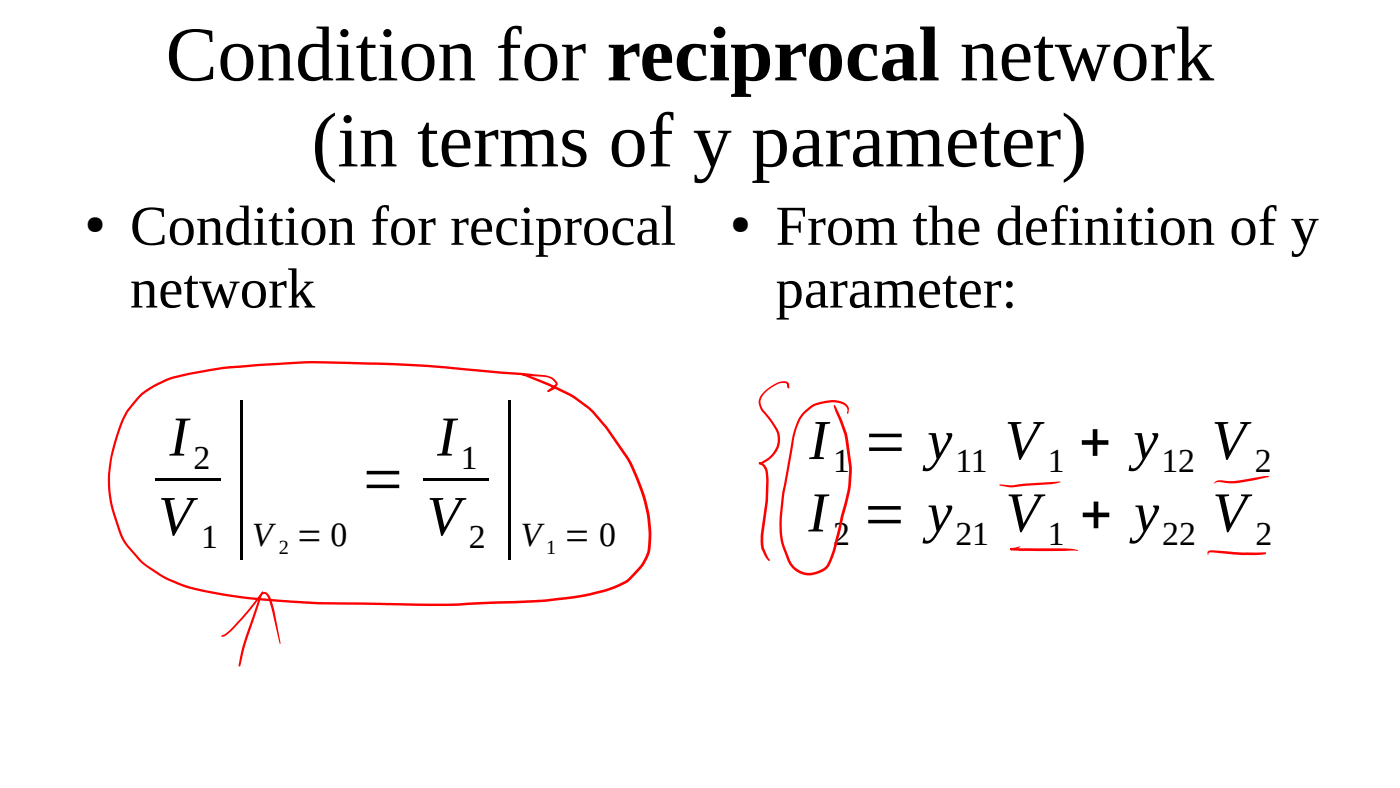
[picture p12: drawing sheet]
<svg xmlns="http://www.w3.org/2000/svg" width="280mm" height="158mm" viewBox="0 0 280 158" stroke-linecap="round" stroke-linejoin="round" font-family="sans-serif">
<defs><g id="words">
<g font-size="31.7">
<text x="46.1" y="105.2">|</text>
<text x="99.8" y="105.2">|</text>
</g>
<g font-size="15.5">
<text x="33.2" y="16.1">Condition for reciprocal network</text>
<text x="62.3" y="33.3">(in terms of y parameter)</text>
</g>
<g font-size="11.3">
<text x="26" y="48.9">Condition for reciprocal</text>
<text x="155.1" y="48.9">From the definition of y</text>
<text x="26" y="61.5">network</text>
<text x="155.1" y="61.5">parameter:</text>
<text x="33.9" y="91.1">I</text>
<text x="87.4" y="91.1">I</text>
<text x="161.9" y="91.8">I = y</text>
<text x="200.9" y="91.8">V + y</text>
<text x="242.3" y="91.8">V</text>
<text x="72.1" y="99.2">=</text>
<text x="31.6" y="106.9">V</text>
<text x="85.3" y="106.9">V</text>
<text x="161.7" y="106.2">I = y</text>
<text x="201.1" y="106.2">V + y</text>
<text x="242.5" y="106.2">V</text>
</g>
<g font-size="6.8">
<text x="38.7" y="93.7">2</text>
<text x="92.2" y="93.7">1</text>
<text x="166.6" y="94.4">1</text>
<text x="191.1" y="94.4">11</text>
<text x="209.6" y="94.4">1</text>
<text x="232.3" y="94.4">12</text>
<text x="250.9" y="94.4">2</text>
<text x="40.3" y="109.6">1</text>
<text x="50.5" y="109.1">V = 0</text>
<text x="93.8" y="109.6">2</text>
<text x="104.2" y="109.1">V = 0</text>
<text x="166.6" y="108.9">2</text>
<text x="191.1" y="108.9">21</text>
<text x="209.6" y="108.9">1</text>
<text x="232.5" y="108.9">22</text>
<text x="251.1" y="108.9">2</text>
</g>
<g font-size="5.1">
<text x="17" y="46.3">●</text>
<text x="146.1" y="46.3">●</text>
</g>
<g font-size="4.1">
<text x="55.8" y="110.8">2</text>
<text x="109.3" y="110.8">1</text>
</g>
</g></defs>
<g fill="#000">
<path d="M31.1 95.7h13v.5h-13z" fill-rule="evenodd"/>
<path d="M84.6 95.7h13v.5h-13z" fill-rule="evenodd"/>
</g>
<g fill="#f00">
<path d="M109.6 78l1.6-.7 .3 .1-1.8 .9-.2-.1z"/>
<path d="M109.6 78l.2 .1v.2h-.3z"/>
<path d="M28 78.8a19.1 19.1 0 0 1 7.2-3.7l5.2-1.1a61.2 61.2 0 0 1 9.7-1.1l10.6-.7h5a328 328 0 0 1 34.5 2l8 .7a3.4 3.4 0 0 1 3.3 1.7v.3l-.3 .4-1.4 1h-.2v-.3l1.5-1.3a2.66 2.66 0 0 0-2.5-1.4l-6.1-.4a370.1 370.1 0 0 0-27.6-2 186.9 186.9 0 0 0-30.1 .9l-4.3 .7a31.8 31.8 0 0 0-7.3 1.7 15.2 15.2 0 0 0-9.5 10.7 24.6 24.6 0 0 0-1.2 14l.7 2.3a16.3 16.3 0 0 0 2.1 5.4l1.3 1.4a15.2 15.2 0 0 0 5.4 4.7 29.6 29.6 0 0 0 11.3 3.7 180.9 180.9 0 0 0 31.3 2l8.2 .2a161.2 161.2 0 0 0 16.4-.4 92.5 92.5 0 0 0 13.8-.9 31.5 31.5 0 0 0 12.1-3.3 12.6 12.6 0 0 0 4.3-5.5 26.2 26.2 0 0 0-2.4-15.2l-1.6-3.4a51 51 0 0 0-7.7-10.1 27.6 27.6 0 0 0-8.2-4.8l-6.1-2.3 .6-.1 1.4 .3a63.9 63.9 0 0 1 9.6 4.3l3.8 3a73.4 73.4 0 0 1 7.2 9.7 32.5 32.5 0 0 1 4.2 16 9.1 9.1 0 0 1-3.4 7.2l-.8 .9a14.4 14.4 0 0 1-5.2 2.4 65 65 0 0 1-13.6 2l-17.8 .7-17.1-.2a145.8 145.8 0 0 1-33.9-3.1 24.3 24.3 0 0 1-10.8-5.9l-2.6-3.1a12.7 12.7 0 0 1-1.9-4.5 24.1 24.1 0 0 1-.1-16.7 16.7 16.7 0 0 1 5-8.8z"/>
<path d="M152.9 78.2a5.6 5.6 0 0 1 4.3-2l.6 .5v.6l.1 .2-.1 .1-.3-.2-.2-.7a2.58 2.58 0 0 0-2.7 .6 4.2 4.2 0 0 0-2.5 3l.4 1.4 1.7 2 1.1 1.7a5.1 5.1 0 0 1-3.3 7.4l-.2-.2v-.2h.4a5.8 5.8 0 0 0 3.1-3.1 4.3 4.3 0 0 0-.3-3.6l-2.2-3a2.77 2.77 0 0 1 .1-4.5z"/>
<path d="M151.8 92.4l.4 .1-.1 .3-.3-.1z"/>
<path d="M151.8 92.4a1.92 1.92 0 0 1 1.8 1.9l.1 1a40.5 40.5 0 0 1-1 11.6 6.3 6.3 0 0 0 1.2 4.9l-.1 .3-.3-.2a6 6 0 0 1-1.4-5 41.2 41.2 0 0 0 1.1-11.6l-.1-1a1.84 1.84 0 0 0-1.2-1.5l-.1-.2z"/>
<path d="M169.4 82.3h.2l-.1 .4z"/>
<path d="M169.5 82.6h.1z"/>
<path d="M160.7 82.3a7.9 7.9 0 0 1 7.6-2 1.59 1.59 0 0 1 1.3 2.4l-.1-.6a1.75 1.75 0 0 0-1.9-1.6 7.2 7.2 0 0 0-7.3 3 13.2 13.2 0 0 0-1.6 5.3l-1.5 8.4a30.1 30.1 0 0 0-.6 11l1.4 3.8a4.4 4.4 0 0 0 6.7 1.6l.3-.3a11.8 11.8 0 0 0 1.9-4.6l2.6-10.8 .3-4.4-.9-6.6-2.2-5.8 .2-.2 .2 .3a27.4 27.4 0 0 1 3.3 12.2l-.4 4.6-2.6 10.8a9.5 9.5 0 0 1-2.3 5.1 5 5 0 0 1-6.5-.2l-.3-.3a15.5 15.5 0 0 1-2.3-10.4l.4-4.5 1.8-9.8a12.2 12.2 0 0 1 2.5-6.4z"/>
<path d="M199.9 96.9l.1-.1 2.4 .2 2.4-.3 7.3-.4-1.8 .5-7.8 .6-2.5-.3z"/>
<path d="M243 96.4l.4-.3 .6-.1a14.4 14.4 0 0 0 6.1-.4 10.1 10.1 0 0 1 3.6-.5l.1 .2-3.6 .8a12.8 12.8 0 0 1-6.2 .2l-.7 .1-.5 .2z"/>
<path d="M202.1 109.6l1.9-.3-.6 .3-1.2 .4-.2-.2z"/>
<path d="M202.1 109.6h5.4a39.2 39.2 0 0 1 7.4 .2l.7 .2-11.3 .1-2.1-.1-.2-.2z"/>
<path d="M241.6 110.2l.7-.2 6.2 .4h4.5h.2v.3a38.7 38.7 0 0 1-10.7-.3l-.7 .1-.2 .5-.1-.6z"/>
<path d="M52.3 118.4l.3-.2 .1 .1-2.1 6.1a47.9 47.9 0 0 0-2.5 8.7l-.2 .1-.2-.2a38.3 38.3 0 0 1 2.5-8.8l1.6-4.7z"/>
<path d="M52.1 118.8a1 1 0 0 1 .9-.5 1 1 0 0 1 .9 .7l.9 2.8 1.3 6.4-.1 .5-2.1-8.5a1.93 1.93 0 0 0-.9-1.5l-.5 .1a51.1 51.1 0 0 1-7.3 8.2l-.6 .3-.4-.1 .1-.2 .6-.2a41.6 41.6 0 0 0 7.2-8z"/>
<circle cx="202.2" cy="109.8" r=".23"/>
</g>
<use href="#words"/>
</svg>
